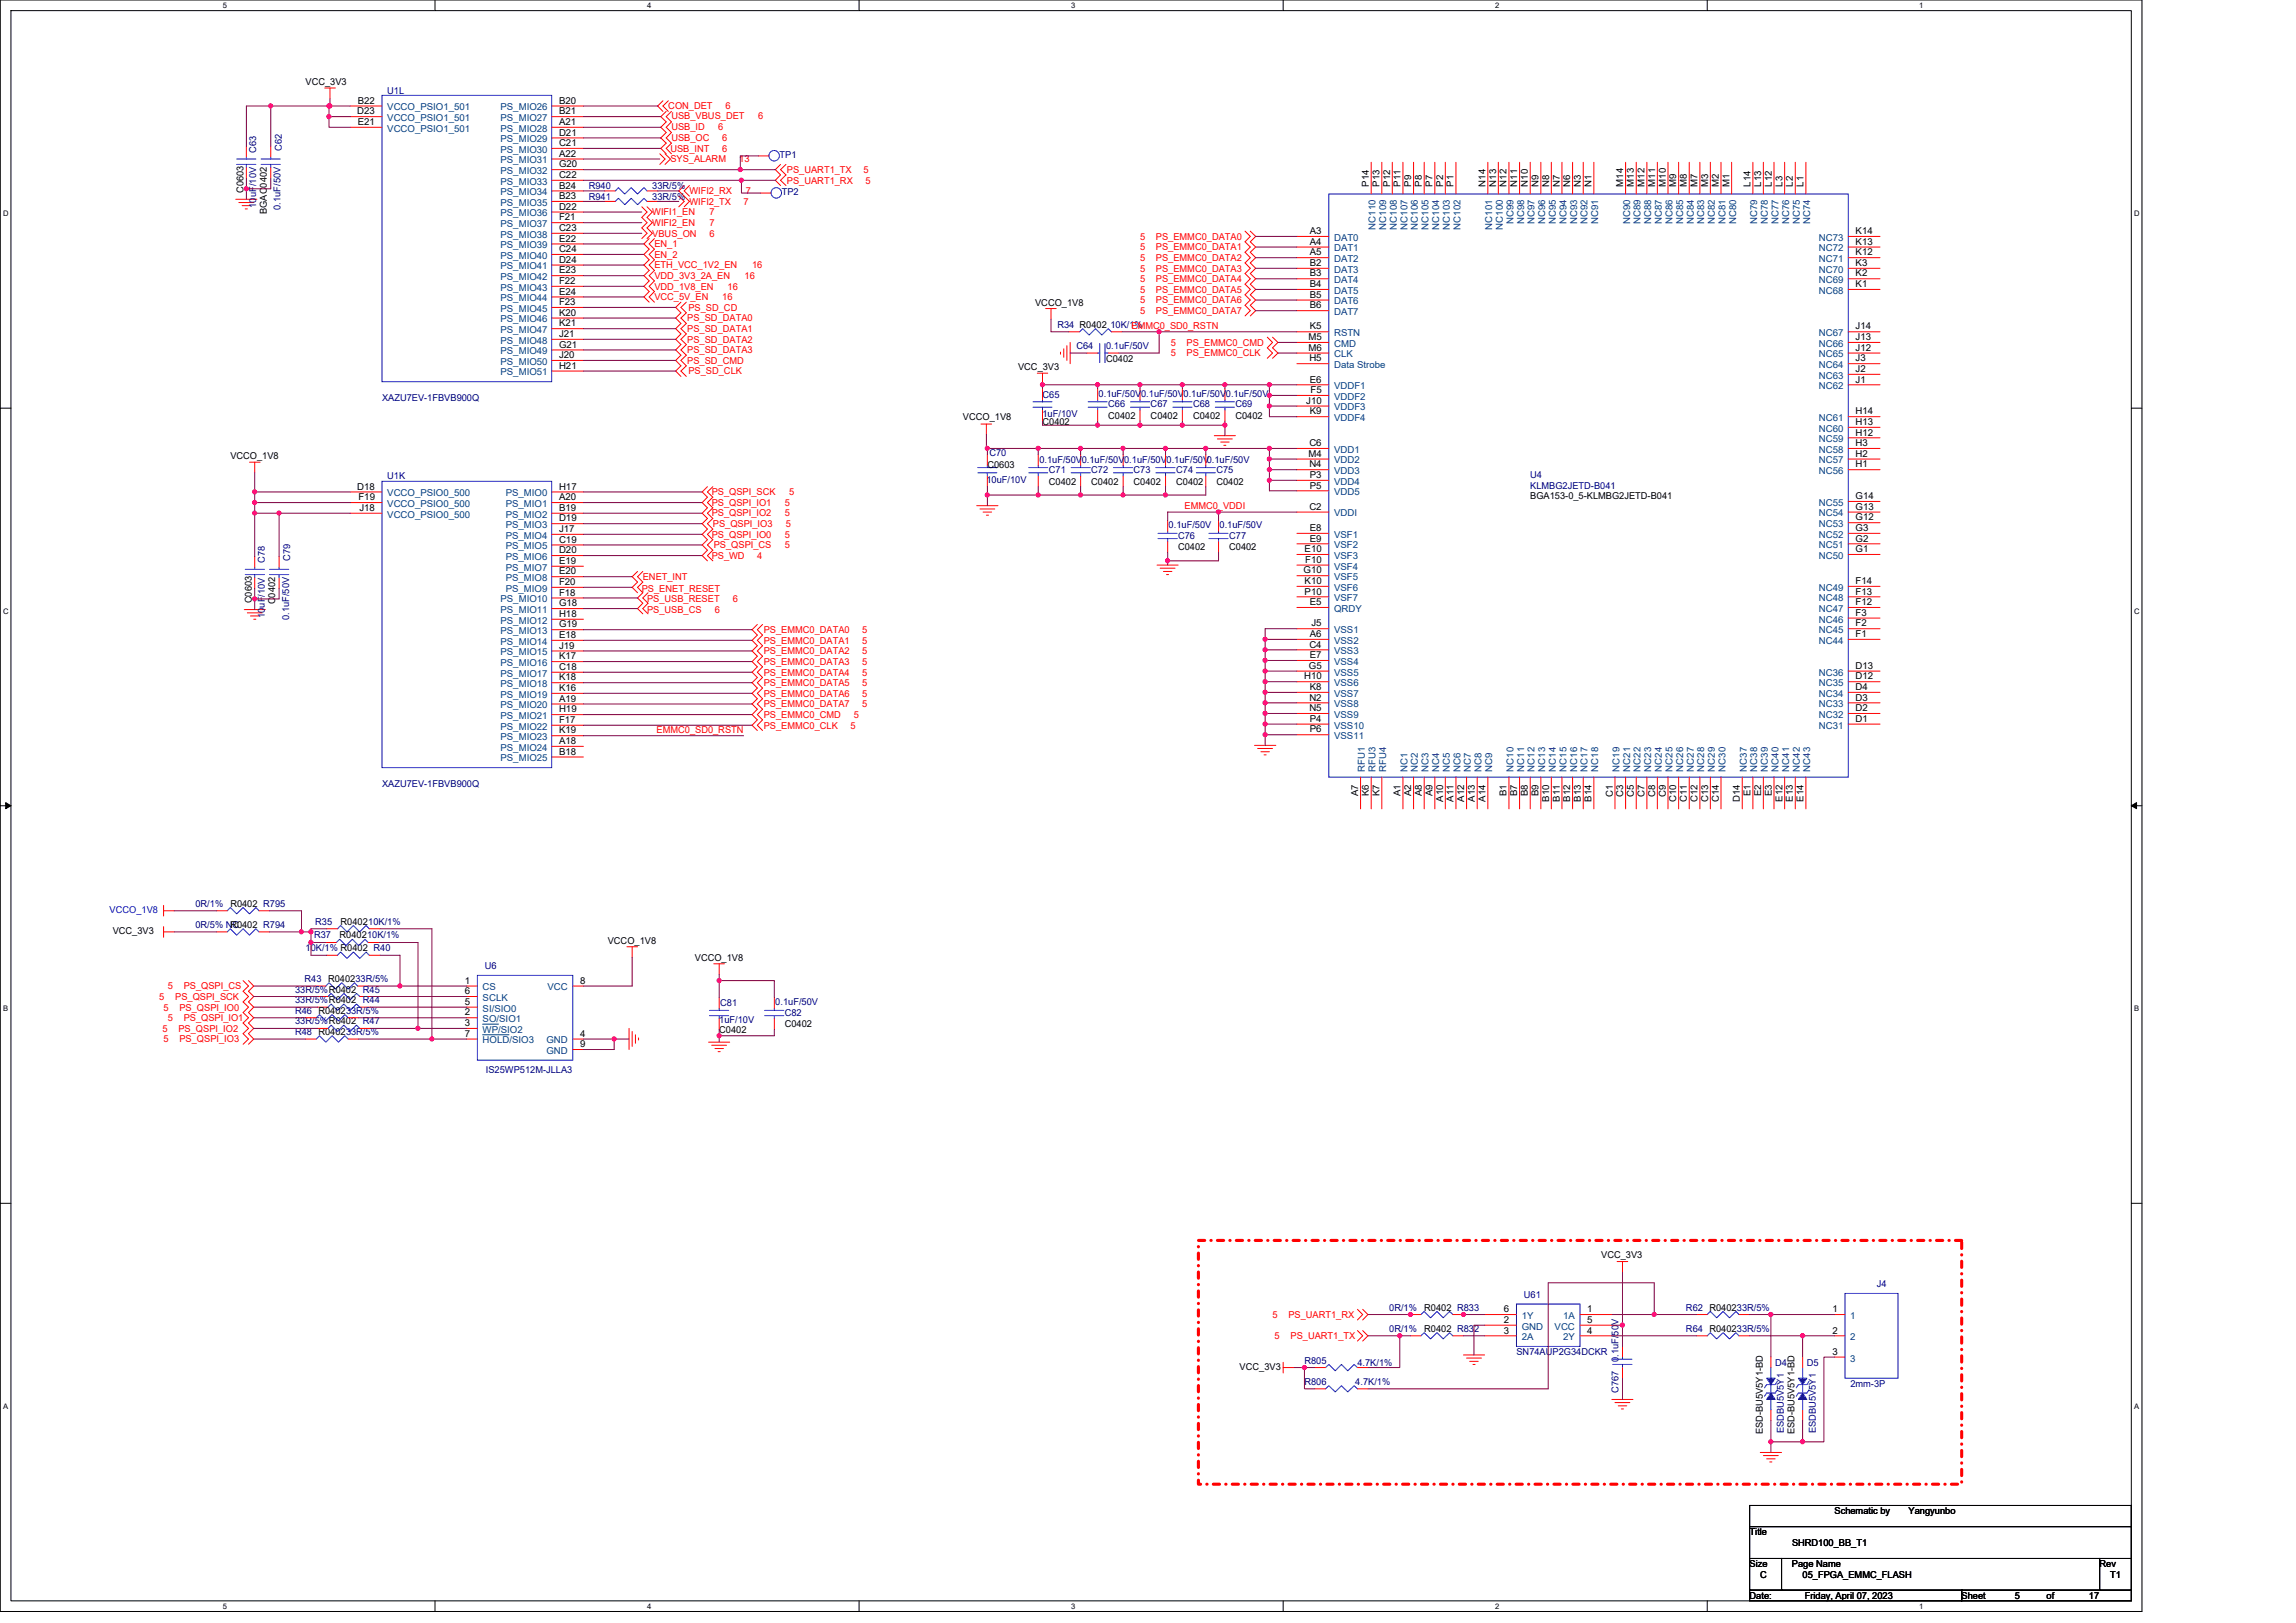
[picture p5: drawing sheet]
<svg xmlns="http://www.w3.org/2000/svg" width="297mm" height="210mm" viewBox="0 0 297 210" stroke-linecap="round" stroke-linejoin="round" font-family="sans-serif">
<defs><g id="words">
<g font-size="1.2">
<text x="39.5" y="11">VCC_3V3</text>
<text x="46.2" y="14.8">D23</text>
<text x="46.3" y="13.4">B22</text>
<text x="46.3" y="16.2">E21</text>
<text x="72.3" y="13.4">B20</text>
<text x="72.3" y="14.8">B21</text>
<text x="72.3" y="16.2">A21</text>
<text x="72.3" y="17.5">D21</text>
<text x="72.3" y="18.9">C21</text>
<text x="72.3" y="20.3">A22</text>
<text x="72.3" y="21.7">G20</text>
<text x="72.3" y="23">C22</text>
<text x="31.5" y="25" transform="rotate(-90 31.5 25)">C0603</text>
<text x="34.5" y="27.7" transform="rotate(-90 34.5 27.7)">BGAC0402</text>
<text x="72.3" y="24.4">B24</text>
<text x="72.3" y="25.8">B23</text>
<text x="72.3" y="27.1">D22</text>
<text x="72.3" y="28.5">F21</text>
<text x="72.3" y="29.9">C23</text>
<text x="177.1" y="24.2" transform="rotate(-90 177.1 24.2)">P14</text>
<text x="178.5" y="24.2" transform="rotate(-90 178.5 24.2)">P13</text>
<text x="179.8" y="24.2" transform="rotate(-90 179.8 24.2)">P12</text>
<text x="181.2" y="24.2" transform="rotate(-90 181.2 24.2)">P11</text>
<text x="182.6" y="24.2" transform="rotate(-90 182.6 24.2)">P9</text>
<text x="184" y="24.2" transform="rotate(-90 184 24.2)">P8</text>
<text x="185.3" y="24.2" transform="rotate(-90 185.3 24.2)">P7</text>
<text x="186.7" y="24.2" transform="rotate(-90 186.7 24.2)">P2</text>
<text x="188.1" y="24.2" transform="rotate(-90 188.1 24.2)">P1</text>
<text x="192.2" y="24.2" transform="rotate(-90 192.2 24.2)">N14</text>
<text x="193.5" y="24.2" transform="rotate(-90 193.5 24.2)">N13</text>
<text x="194.9" y="24.2" transform="rotate(-90 194.9 24.2)">N12</text>
<text x="196.3" y="24.2" transform="rotate(-90 196.3 24.2)">N11</text>
<text x="197.7" y="24.2" transform="rotate(-90 197.7 24.2)">N10</text>
<text x="199" y="24.2" transform="rotate(-90 199 24.2)">N9</text>
<text x="200.4" y="24.2" transform="rotate(-90 200.4 24.2)">N8</text>
<text x="201.8" y="24.2" transform="rotate(-90 201.8 24.2)">N7</text>
<text x="203.2" y="24.2" transform="rotate(-90 203.2 24.2)">N6</text>
<text x="204.5" y="24.2" transform="rotate(-90 204.5 24.2)">N3</text>
<text x="205.9" y="24.2" transform="rotate(-90 205.9 24.2)">N1</text>
<text x="210" y="24.2" transform="rotate(-90 210 24.2)">M14</text>
<text x="211.4" y="24.2" transform="rotate(-90 211.4 24.2)">M13</text>
<text x="212.8" y="24.2" transform="rotate(-90 212.8 24.2)">M12</text>
<text x="214.1" y="24.2" transform="rotate(-90 214.1 24.2)">M11</text>
<text x="215.5" y="24.2" transform="rotate(-90 215.5 24.2)">M10</text>
<text x="216.9" y="24.2" transform="rotate(-90 216.9 24.2)">M9</text>
<text x="218.2" y="24.2" transform="rotate(-90 218.2 24.2)">M8</text>
<text x="219.6" y="24.2" transform="rotate(-90 219.6 24.2)">M7</text>
<text x="221" y="24.2" transform="rotate(-90 221 24.2)">M3</text>
<text x="222.4" y="24.2" transform="rotate(-90 222.4 24.2)">M2</text>
<text x="223.7" y="24.2" transform="rotate(-90 223.7 24.2)">M1</text>
<text x="226.5" y="24.2" transform="rotate(-90 226.5 24.2)">L14</text>
<text x="227.8" y="24.2" transform="rotate(-90 227.8 24.2)">L13</text>
<text x="229.2" y="24.2" transform="rotate(-90 229.2 24.2)">L12</text>
<text x="230.6" y="24.2" transform="rotate(-90 230.6 24.2)">L3</text>
<text x="232" y="24.2" transform="rotate(-90 232 24.2)">L2</text>
<text x="233.3" y="24.2" transform="rotate(-90 233.3 24.2)">L1</text>
<text x="72.3" y="31.3">E22</text>
<text x="72.3" y="32.6">C24</text>
<text x="72.3" y="34">D24</text>
<text x="72.3" y="35.4">E23</text>
<text x="169.5" y="30.3">A3</text>
<text x="169.5" y="31.7">A4</text>
<text x="169.5" y="33">A5</text>
<text x="169.5" y="34.4">B2</text>
<text x="169.5" y="35.8">B3</text>
<text x="240.1" y="35.8">K2</text>
<text x="240.1" y="34.4">K3</text>
<text x="240.1" y="33">K12</text>
<text x="240.1" y="31.7">K13</text>
<text x="240.1" y="30.3">K14</text>
<text x="72.3" y="36.7">F22</text>
<text x="72.3" y="38.1">E24</text>
<text x="72.3" y="39.5">F23</text>
<text x="72.3" y="40.9">K20</text>
<text x="133.9" y="39.5">VCCO_1V8</text>
<text x="169.5" y="37.1">B4</text>
<text x="169.5" y="38.5">B5</text>
<text x="169.5" y="39.9">B6</text>
<text x="240.1" y="37.1">K1</text>
<text x="72.3" y="42.2">K21</text>
<text x="72.3" y="43.6">J21</text>
<text x="72.3" y="45">G21</text>
<text x="72.3" y="46.3">J20</text>
<text x="72.3" y="47.7">H21</text>
<text x="131.7" y="47.9">VCC_3V3</text>
<text x="143.1" y="46.8">C0402</text>
<text x="169.3" y="44">M5</text>
<text x="169.3" y="45.4">M6</text>
<text x="169.4" y="46.8">H5</text>
<text x="169.5" y="42.6">K5</text>
<text x="240.1" y="46.8">J3</text>
<text x="240.1" y="45.4">J12</text>
<text x="240.1" y="44">J13</text>
<text x="240.1" y="42.6">J14</text>
<text x="169" y="52.2">J10</text>
<text x="169.5" y="53.6">K9</text>
<text x="169.5" y="49.5">E6</text>
<text x="169.5" y="50.9">F5</text>
<text x="240.1" y="53.6">H14</text>
<text x="240.1" y="49.5">J1</text>
<text x="240.1" y="48.1">J2</text>
<text x="29.8" y="59.4">VCCO_1V8</text>
<text x="124.6" y="54.3">VCCO_1V8</text>
<text x="134.9" y="55">C0402</text>
<text x="143.4" y="54.2">C0402</text>
<text x="148.9" y="54.2">C0402</text>
<text x="154.3" y="54.2">C0402</text>
<text x="159.8" y="54.2">C0402</text>
<text x="169.3" y="59.1">M4</text>
<text x="169.4" y="57.7">C6</text>
<text x="240.1" y="59.1">H2</text>
<text x="240.1" y="57.7">H3</text>
<text x="240.1" y="56.3">H12</text>
<text x="240.1" y="55">H13</text>
<text x="46.2" y="63.4">D18</text>
<text x="46.4" y="64.7">F19</text>
<text x="72.3" y="63.4">H17</text>
<text x="72.3" y="64.7">A20</text>
<text x="127.7" y="60.5">C0603</text>
<text x="135.7" y="62.7">C0402</text>
<text x="141.2" y="62.7">C0402</text>
<text x="146.7" y="62.7">C0402</text>
<text x="152.2" y="62.7">C0402</text>
<text x="157.4" y="62.7">C0402</text>
<text x="169.4" y="66">C2</text>
<text x="169.4" y="60.5">N4</text>
<text x="169.5" y="61.8">P3</text>
<text x="169.5" y="63.2">P5</text>
<text x="198" y="64.6">BGA153-0_5-KLMBG2JETD-B041</text>
<text x="240.1" y="66">G13</text>
<text x="240.1" y="64.6">G14</text>
<text x="240.1" y="60.5">H1</text>
<text x="46.5" y="66.1">J18</text>
<text x="72.3" y="66.1">B19</text>
<text x="72.3" y="67.5">D19</text>
<text x="72.3" y="68.8">J17</text>
<text x="72.3" y="70.2">C19</text>
<text x="72.3" y="71.6">D20</text>
<text x="152.4" y="71.2">C0402</text>
<text x="159" y="71.2">C0402</text>
<text x="168.8" y="71.4">E10</text>
<text x="169.5" y="68.7">E8</text>
<text x="169.5" y="70.1">E9</text>
<text x="240.1" y="71.4">G1</text>
<text x="240.1" y="70.1">G2</text>
<text x="240.1" y="68.7">G3</text>
<text x="240.1" y="67.3">G12</text>
<text x="72.3" y="73">E19</text>
<text x="72.3" y="74.3">E20</text>
<text x="72.3" y="75.7">F20</text>
<text x="72.3" y="77.1">F18</text>
<text x="168.7" y="74.2">G10</text>
<text x="168.8" y="75.6">K10</text>
<text x="168.8" y="76.9">P10</text>
<text x="168.9" y="72.8">F10</text>
<text x="240.1" y="76.9">F13</text>
<text x="240.1" y="75.6">F14</text>
<text x="32.6" y="78" transform="rotate(-90 32.6 78)">C0603</text>
<text x="35.6" y="78.2" transform="rotate(-90 35.6 78.2)">C0402</text>
<text x="72.3" y="78.4">G18</text>
<text x="72.3" y="79.8">H18</text>
<text x="72.3" y="81.2">G19</text>
<text x="72.3" y="82.5">E18</text>
<text x="72.3" y="83.9">J19</text>
<text x="169.4" y="83.8">C4</text>
<text x="169.5" y="82.4">A6</text>
<text x="169.5" y="78.3">E5</text>
<text x="169.7" y="81">J5</text>
<text x="240.1" y="82.4">F1</text>
<text x="240.1" y="81">F2</text>
<text x="240.1" y="79.7">F3</text>
<text x="240.1" y="78.3">F12</text>
<text x="72.3" y="85.3">K17</text>
<text x="72.3" y="86.7">C18</text>
<text x="72.3" y="88">K18</text>
<text x="72.3" y="89.4">K16</text>
<text x="168.7" y="87.9">H10</text>
<text x="169.3" y="86.5">G5</text>
<text x="169.5" y="85.2">E7</text>
<text x="169.5" y="89.3">K8</text>
<text x="240.1" y="89.3">D4</text>
<text x="240.1" y="87.9">D12</text>
<text x="240.1" y="86.5">D13</text>
<text x="72.3" y="90.8">A19</text>
<text x="72.3" y="92.2">H19</text>
<text x="72.3" y="93.5">F17</text>
<text x="72.3" y="94.9">K19</text>
<text x="169.4" y="92">N5</text>
<text x="169.4" y="90.6">N2</text>
<text x="169.5" y="93.4">P4</text>
<text x="169.5" y="94.8">P6</text>
<text x="240.1" y="93.4">D1</text>
<text x="240.1" y="92">D2</text>
<text x="240.1" y="90.6">D3</text>
<text x="72.3" y="96.3">A18</text>
<text x="72.3" y="97.6">B18</text>
<text x="175.7" y="103" transform="rotate(-90 175.7 103)">A7</text>
<text x="177.1" y="103" transform="rotate(-90 177.1 103)">K6</text>
<text x="178.5" y="103" transform="rotate(-90 178.5 103)">K7</text>
<text x="181.2" y="103" transform="rotate(-90 181.2 103)">A1</text>
<text x="182.6" y="103" transform="rotate(-90 182.6 103)">A2</text>
<text x="184" y="103" transform="rotate(-90 184 103)">A8</text>
<text x="185.3" y="103" transform="rotate(-90 185.3 103)">A9</text>
<text x="186.7" y="103.7" transform="rotate(-90 186.7 103.7)">A10</text>
<text x="188.1" y="103.7" transform="rotate(-90 188.1 103.7)">A11</text>
<text x="189.4" y="103.7" transform="rotate(-90 189.4 103.7)">A12</text>
<text x="190.8" y="103.7" transform="rotate(-90 190.8 103.7)">A13</text>
<text x="192.2" y="103.7" transform="rotate(-90 192.2 103.7)">A14</text>
<text x="194.9" y="103" transform="rotate(-90 194.9 103)">B1</text>
<text x="196.3" y="103" transform="rotate(-90 196.3 103)">B7</text>
<text x="197.7" y="103" transform="rotate(-90 197.7 103)">B8</text>
<text x="199" y="103" transform="rotate(-90 199 103)">B9</text>
<text x="200.4" y="103.7" transform="rotate(-90 200.4 103.7)">B10</text>
<text x="201.8" y="103.7" transform="rotate(-90 201.8 103.7)">B11</text>
<text x="203.2" y="103.7" transform="rotate(-90 203.2 103.7)">B12</text>
<text x="204.5" y="103.7" transform="rotate(-90 204.5 103.7)">B13</text>
<text x="205.9" y="103.7" transform="rotate(-90 205.9 103.7)">B14</text>
<text x="208.6" y="103.1" transform="rotate(-90 208.6 103.1)">C1</text>
<text x="210" y="103.1" transform="rotate(-90 210 103.1)">C3</text>
<text x="211.4" y="103.1" transform="rotate(-90 211.4 103.1)">C5</text>
<text x="212.8" y="103.1" transform="rotate(-90 212.8 103.1)">C7</text>
<text x="214.1" y="103.1" transform="rotate(-90 214.1 103.1)">C8</text>
<text x="215.5" y="103.1" transform="rotate(-90 215.5 103.1)">C9</text>
<text x="216.9" y="103.8" transform="rotate(-90 216.9 103.8)">C10</text>
<text x="218.2" y="103.8" transform="rotate(-90 218.2 103.8)">C11</text>
<text x="219.6" y="103.8" transform="rotate(-90 219.6 103.8)">C12</text>
<text x="221" y="103.8" transform="rotate(-90 221 103.8)">C13</text>
<text x="222.4" y="103.8" transform="rotate(-90 222.4 103.8)">C14</text>
<text x="225.1" y="103.8" transform="rotate(-90 225.1 103.8)">D14</text>
<text x="226.5" y="103" transform="rotate(-90 226.5 103)">E1</text>
<text x="227.8" y="103" transform="rotate(-90 227.8 103)">E2</text>
<text x="229.2" y="103" transform="rotate(-90 229.2 103)">E3</text>
<text x="230.6" y="103.7" transform="rotate(-90 230.6 103.7)">E12</text>
<text x="232" y="103.7" transform="rotate(-90 232 103.7)">E13</text>
<text x="233.3" y="103.7" transform="rotate(-90 233.3 103.7)">E14</text>
<text x="29.8" y="117.3">R0402 R795</text>
<text x="44.1" y="119.6">R040210K/1%</text>
<text x="14.6" y="120.9">VCC_3V3</text>
<text x="29.8" y="120">R0402 R794</text>
<text x="43.9" y="121.4">R040210K/1%</text>
<text x="78.6" y="122.1">VCCO_1V8</text>
<text x="89.9" y="124.3">VCCO_1V8</text>
<text x="60.1" y="127.3">1</text>
<text x="60.1" y="131.4">2</text>
<text x="60.1" y="130">5</text>
<text x="60.1" y="128.6">6</text>
<text x="75.1" y="127.3">8</text>
<text x="60.1" y="132.8">3</text>
<text x="60.1" y="134.1">7</text>
<text x="75.1" y="134.1">4</text>
<text x="75.1" y="135.5">9</text>
<text x="93" y="133.6">C0402</text>
<text x="101.5" y="132.9">C0402</text>
<text x="207.2" y="162.7">VCC_3V3</text>
<text x="184.3" y="169.6">R0402 R833</text>
<text x="184.3" y="172.3">R0402 R832</text>
<text x="194.6" y="171.2">2</text>
<text x="194.6" y="172.5">3</text>
<text x="194.6" y="169.8">6</text>
<text x="205.4" y="169.8">1</text>
<text x="205.4" y="171.2">5</text>
<text x="205.4" y="172.5">4</text>
<text x="237.1" y="169.8">1</text>
<text x="237.1" y="172.5">2</text>
<text x="160.4" y="177.2">VCC_3V3</text>
<text x="237.1" y="175.3">3</text>
<text x="228" y="185.6" transform="rotate(-90 228 185.6)">ESD-BU5V5Y1-BD</text>
<text x="232.2" y="185.6" transform="rotate(-90 232.2 185.6)">ESD-BU5V5Y1-BD</text>
<text x="237.3" y="195.9">Schematic by</text>
<text x="246.9" y="195.9">Yangyunbo</text>
<text x="226.4" y="198.6">Title</text>
<text x="226.4" y="202.8">Size</text>
<text x="231.8" y="202.8">Page Name</text>
<text x="231.8" y="200">SHRD100_BB_T1</text>
<text x="271.6" y="202.8">Rev</text>
<text x="226.4" y="206.9">Date:</text>
<text x="227.7" y="204.1">C</text>
<text x="233.2" y="204.1">05_FPGA_EMMC_FLASH</text>
<text x="233.5" y="206.9">Friday, April 07, 2023</text>
<text x="253.8" y="206.9">Sheet</text>
<text x="260.6" y="206.9">5</text>
<text x="264.8" y="206.9">of</text>
<text x="270.3" y="206.9">17</text>
<text x="273" y="204.1">T1</text>
</g>
<g font-size="1.2" fill="#000080">
<text x="50.1" y="12.1">U1L</text>
<text x="33.1" y="19.7" transform="rotate(-90 33.1 19.7)">C63</text>
<text x="36.4" y="19.5" transform="rotate(-90 36.4 19.5)">C62</text>
<text x="100.9" y="20.5">TP1</text>
<text x="33.1" y="26.9" transform="rotate(-90 33.1 26.9)">10uF/10V</text>
<text x="36.3" y="27.2" transform="rotate(-90 36.3 27.2)">0.1uF/50V</text>
<text x="76.2" y="24.4">R940</text>
<text x="76.2" y="25.8">R941</text>
<text x="84.4" y="24.4">33R/5%</text>
<text x="84.4" y="25.8">33R/5%</text>
<text x="101.1" y="25.3">TP2</text>
<text x="136.8" y="42.4">R34 R0402</text>
<text x="139.3" y="45.1">C64</text>
<text x="143.1" y="45.1">0.1uF/50V</text>
<text x="143.7" y="42.4">10K/1%</text>
<text x="49.4" y="51.9">XAZU7EV-1FBVB900Q</text>
<text x="134.9" y="51.5">C65</text>
<text x="134.9" y="53.9">1uF/10V</text>
<text x="142.1" y="51.3">0.1uF/50V0.1uF/50V0.1uF/50V0.1uF/50V</text>
<text x="143.4" y="52.7">C66</text>
<text x="148.9" y="52.7">C67</text>
<text x="154.3" y="52.7">C68</text>
<text x="159.8" y="52.7">C69</text>
<text x="128" y="59">C70</text>
<text x="134.5" y="59.8">0.1uF/50V0.1uF/50V0.1uF/50V0.1uF/50V0.1uF/50V</text>
<text x="50.1" y="62">U1K</text>
<text x="127.6" y="62.4">10uF/10V</text>
<text x="135.7" y="61.2">C71</text>
<text x="141.2" y="61.2">C72</text>
<text x="146.7" y="61.2">C73</text>
<text x="152.2" y="61.2">C74</text>
<text x="157.4" y="61.2">C75</text>
<text x="198" y="63.3">KLMBG2JETD-B041</text>
<text x="198" y="61.9">U4</text>
<text x="151.2" y="68.3">0.1uF/50V</text>
<text x="152.4" y="69.7">C76</text>
<text x="157.8" y="68.3">0.1uF/50V</text>
<text x="159" y="69.7">C77</text>
<text x="34.2" y="72.8" transform="rotate(-90 34.2 72.8)">C78</text>
<text x="37.5" y="72.6" transform="rotate(-90 37.5 72.6)">C79</text>
<text x="34.2" y="80" transform="rotate(-90 34.2 80)">10uF/10V</text>
<text x="37.4" y="80.2" transform="rotate(-90 37.4 80.2)">0.1uF/50V</text>
<text x="49.4" y="101.8">XAZU7EV-1FBVB900Q</text>
<text x="25.3" y="117.3">0R/1%</text>
<text x="40.8" y="119.6">R35</text>
<text x="25.3" y="120">0R/5% NC</text>
<text x="39.5" y="123.1">10K/1% R0402 R40</text>
<text x="40.6" y="121.4">R37</text>
<text x="62.7" y="125.4">U6</text>
<text x="38.2" y="131.1">R46 R040233R/5%</text>
<text x="38.2" y="128.4">33R/5%R0402 R45</text>
<text x="38.2" y="129.8">33R/5%R0402 R44</text>
<text x="39.4" y="127">R43 R040233R/5%</text>
<text x="93.2" y="130.2">C81</text>
<text x="100.3" y="130">0.1uF/50V</text>
<text x="101.5" y="131.4">C82</text>
<text x="38.2" y="133.9">R48 R040233R/5%</text>
<text x="38.2" y="132.5">33R/5%R0402 R47</text>
<text x="93" y="132.4">1uF/10V</text>
<text x="62.9" y="138.8">IS25WP512M-JLLA3</text>
<text x="197.1" y="167.9">U61</text>
<text x="242.8" y="166.5">J4</text>
<text x="179.7" y="169.6">0R/1%</text>
<text x="179.7" y="172.3">0R/1%</text>
<text x="218.1" y="169.6">R62 R040233R/5%</text>
<text x="218.1" y="172.3">R64 R040233R/5%</text>
<text x="168.8" y="176.4">R805</text>
<text x="168.8" y="179.2">R806</text>
<text x="175.3" y="179.2">4.7K/1%</text>
<text x="175.6" y="176.7">4.7K/1%</text>
<text x="196.2" y="175.3">SN74AUP2G34DCKR</text>
<text x="209.4" y="176.3" transform="rotate(-90 209.4 176.3)">0.1uF/50V</text>
<text x="229.7" y="176.7">D4</text>
<text x="233.8" y="176.7">D5</text>
<text x="239.4" y="179.4">2mm-3P</text>
<text x="209.4" y="180.2" transform="rotate(-90 209.4 180.2)">C767</text>
<text x="230.8" y="185.4" transform="rotate(-90 230.8 185.4)">ESDBU5V5Y1</text>
<text x="234.9" y="185.4" transform="rotate(-90 234.9 185.4)">ESDBU5V5Y1</text>
</g>
<g font-size="1.2" fill="#004080">
<text x="50.1" y="14.3">VCCO_PSIO1_501</text>
<text x="50.1" y="15.7">VCCO_PSIO1_501</text>
<text x="50.1" y="17">VCCO_PSIO1_501</text>
<text x="64.7" y="14.3">PS_MIO26</text>
<text x="64.7" y="15.7">PS_MIO27</text>
<text x="64.7" y="17">PS_MIO28</text>
<text x="64.7" y="18.4">PS_MIO29</text>
<text x="64.7" y="19.8">PS_MIO30</text>
<text x="64.7" y="21.1">PS_MIO31</text>
<text x="64.7" y="22.5">PS_MIO32</text>
<text x="64.7" y="23.9">PS_MIO33</text>
<text x="64.7" y="25.3">PS_MIO34</text>
<text x="64.7" y="26.6">PS_MIO35</text>
<text x="64.7" y="28">PS_MIO36</text>
<text x="64.7" y="29.4">PS_MIO37</text>
<text x="178" y="29.7" transform="rotate(-90 178 29.7)">NC110</text>
<text x="179.3" y="29.7" transform="rotate(-90 179.3 29.7)">NC109</text>
<text x="180.7" y="29.7" transform="rotate(-90 180.7 29.7)">NC108</text>
<text x="182.1" y="29.7" transform="rotate(-90 182.1 29.7)">NC107</text>
<text x="183.4" y="29.7" transform="rotate(-90 183.4 29.7)">NC106</text>
<text x="184.8" y="29.7" transform="rotate(-90 184.8 29.7)">NC105</text>
<text x="186.2" y="29.7" transform="rotate(-90 186.2 29.7)">NC104</text>
<text x="187.6" y="29.7" transform="rotate(-90 187.6 29.7)">NC103</text>
<text x="188.9" y="29.7" transform="rotate(-90 188.9 29.7)">NC102</text>
<text x="193.1" y="29.7" transform="rotate(-90 193.1 29.7)">NC101</text>
<text x="194.4" y="29.7" transform="rotate(-90 194.4 29.7)">NC100</text>
<text x="195.8" y="29" transform="rotate(-90 195.8 29)">NC99</text>
<text x="197.2" y="29" transform="rotate(-90 197.2 29)">NC98</text>
<text x="198.5" y="29" transform="rotate(-90 198.5 29)">NC97</text>
<text x="199.9" y="29" transform="rotate(-90 199.9 29)">NC96</text>
<text x="201.3" y="29" transform="rotate(-90 201.3 29)">NC95</text>
<text x="202.6" y="29" transform="rotate(-90 202.6 29)">NC94</text>
<text x="204" y="29" transform="rotate(-90 204 29)">NC93</text>
<text x="205.4" y="29" transform="rotate(-90 205.4 29)">NC92</text>
<text x="206.8" y="29" transform="rotate(-90 206.8 29)">NC91</text>
<text x="210.9" y="29" transform="rotate(-90 210.9 29)">NC90</text>
<text x="212.3" y="29" transform="rotate(-90 212.3 29)">NC89</text>
<text x="213.6" y="29" transform="rotate(-90 213.6 29)">NC88</text>
<text x="215" y="29" transform="rotate(-90 215 29)">NC87</text>
<text x="216.4" y="29" transform="rotate(-90 216.4 29)">NC86</text>
<text x="217.7" y="29" transform="rotate(-90 217.7 29)">NC85</text>
<text x="219.1" y="29" transform="rotate(-90 219.1 29)">NC84</text>
<text x="220.5" y="29" transform="rotate(-90 220.5 29)">NC83</text>
<text x="221.8" y="29" transform="rotate(-90 221.8 29)">NC82</text>
<text x="223.2" y="29" transform="rotate(-90 223.2 29)">NC81</text>
<text x="224.6" y="29" transform="rotate(-90 224.6 29)">NC80</text>
<text x="227.3" y="29" transform="rotate(-90 227.3 29)">NC79</text>
<text x="228.7" y="29" transform="rotate(-90 228.7 29)">NC78</text>
<text x="230.1" y="29" transform="rotate(-90 230.1 29)">NC77</text>
<text x="231.5" y="29" transform="rotate(-90 231.5 29)">NC76</text>
<text x="232.8" y="29" transform="rotate(-90 232.8 29)">NC75</text>
<text x="234.2" y="29" transform="rotate(-90 234.2 29)">NC74</text>
<text x="64.7" y="30.8">PS_MIO38</text>
<text x="64.7" y="32.1">PS_MIO39</text>
<text x="64.7" y="33.5">PS_MIO40</text>
<text x="64.7" y="34.9">PS_MIO41</text>
<text x="172.6" y="31.2">DAT0</text>
<text x="172.6" y="32.5">DAT1</text>
<text x="172.6" y="33.9">DAT2</text>
<text x="172.6" y="35.3">DAT3</text>
<text x="235.3" y="35.3">NC70</text>
<text x="235.3" y="33.9">NC71</text>
<text x="235.3" y="32.5">NC72</text>
<text x="235.3" y="31.2">NC73</text>
<text x="64.7" y="36.2">PS_MIO42</text>
<text x="64.7" y="37.6">PS_MIO43</text>
<text x="64.7" y="39">PS_MIO44</text>
<text x="64.7" y="40.3">PS_MIO45</text>
<text x="64.7" y="41.7">PS_MIO46</text>
<text x="172.6" y="36.6">DAT4</text>
<text x="172.6" y="38">DAT5</text>
<text x="172.6" y="39.4">DAT6</text>
<text x="172.6" y="40.8">DAT7</text>
<text x="235.3" y="38">NC68</text>
<text x="235.3" y="36.6">NC69</text>
<text x="64.7" y="43.1">PS_MIO47</text>
<text x="64.7" y="44.5">PS_MIO48</text>
<text x="64.7" y="45.8">PS_MIO49</text>
<text x="64.7" y="47.2">PS_MIO50</text>
<text x="172.6" y="47.6">Data Strobe</text>
<text x="172.6" y="43.5">RSTN</text>
<text x="172.6" y="44.9">CMD</text>
<text x="172.6" y="46.2">CLK</text>
<text x="235.3" y="47.6">NC64</text>
<text x="235.3" y="46.2">NC65</text>
<text x="235.3" y="44.9">NC66</text>
<text x="235.3" y="43.5">NC67</text>
<text x="64.7" y="48.6">PS_MIO51</text>
<text x="172.6" y="53.1">VDDF3</text>
<text x="172.6" y="50.4">VDDF1</text>
<text x="172.6" y="51.7">VDDF2</text>
<text x="235.3" y="50.4">NC62</text>
<text x="235.3" y="49">NC63</text>
<text x="172.6" y="60">VDD2</text>
<text x="172.6" y="58.6">VDD1</text>
<text x="172.6" y="54.5">VDDF4</text>
<text x="235.3" y="60">NC57</text>
<text x="235.3" y="58.6">NC58</text>
<text x="235.3" y="57.2">NC59</text>
<text x="235.3" y="55.9">NC60</text>
<text x="235.3" y="54.5">NC61</text>
<text x="50.1" y="64.2">VCCO_PSIO0_500</text>
<text x="50.1" y="65.6">VCCO_PSIO0_500</text>
<text x="65.4" y="64.2">PS_MIO0</text>
<text x="65.4" y="65.6">PS_MIO1</text>
<text x="172.6" y="61.3">VDD3</text>
<text x="172.6" y="62.7">VDD4</text>
<text x="172.6" y="64.1">VDD5</text>
<text x="235.3" y="65.4">NC55</text>
<text x="235.3" y="61.3">NC56</text>
<text x="50.1" y="67">VCCO_PSIO0_500</text>
<text x="65.4" y="67">PS_MIO2</text>
<text x="65.4" y="68.3">PS_MIO3</text>
<text x="65.4" y="69.7">PS_MIO4</text>
<text x="65.4" y="71.1">PS_MIO5</text>
<text x="172.6" y="66.8">VDDI</text>
<text x="172.6" y="69.6">VSF1</text>
<text x="172.6" y="70.9">VSF2</text>
<text x="235.3" y="70.9">NC51</text>
<text x="235.3" y="69.6">NC52</text>
<text x="235.3" y="68.2">NC53</text>
<text x="235.3" y="66.8">NC54</text>
<text x="64.7" y="77.9">PS_MIO10</text>
<text x="65.4" y="72.5">PS_MIO6</text>
<text x="65.4" y="73.8">PS_MIO7</text>
<text x="65.4" y="75.2">PS_MIO8</text>
<text x="65.4" y="76.6">PS_MIO9</text>
<text x="172.6" y="72.3">VSF3</text>
<text x="172.6" y="73.7">VSF4</text>
<text x="172.6" y="75.1">VSF5</text>
<text x="172.6" y="76.4">VSF6</text>
<text x="172.6" y="77.8">VSF7</text>
<text x="235.3" y="77.8">NC48</text>
<text x="235.3" y="76.4">NC49</text>
<text x="235.3" y="72.3">NC50</text>
<text x="64.7" y="79.3">PS_MIO11</text>
<text x="64.7" y="80.7">PS_MIO12</text>
<text x="64.7" y="82">PS_MIO13</text>
<text x="64.7" y="83.4">PS_MIO14</text>
<text x="172.6" y="81.9">VSS1</text>
<text x="172.6" y="83.3">VSS2</text>
<text x="172.6" y="79.2">QRDY</text>
<text x="235.3" y="83.3">NC44</text>
<text x="235.3" y="81.9">NC45</text>
<text x="235.3" y="80.5">NC46</text>
<text x="235.3" y="79.2">NC47</text>
<text x="64.7" y="84.8">PS_MIO15</text>
<text x="64.7" y="86.2">PS_MIO16</text>
<text x="64.7" y="87.5">PS_MIO17</text>
<text x="64.7" y="88.9">PS_MIO18</text>
<text x="172.6" y="84.6">VSS3</text>
<text x="172.6" y="86">VSS4</text>
<text x="172.6" y="87.4">VSS5</text>
<text x="172.6" y="88.8">VSS6</text>
<text x="235.3" y="88.8">NC35</text>
<text x="235.3" y="87.4">NC36</text>
<text x="64.7" y="90.3">PS_MIO19</text>
<text x="64.7" y="91.7">PS_MIO20</text>
<text x="64.7" y="93">PS_MIO21</text>
<text x="64.7" y="94.4">PS_MIO22</text>
<text x="64.7" y="95.8">PS_MIO23</text>
<text x="172.6" y="94.3">VSS10</text>
<text x="172.6" y="95.6">VSS11</text>
<text x="172.6" y="92.9">VSS9</text>
<text x="172.6" y="90.1">VSS7</text>
<text x="172.6" y="91.5">VSS8</text>
<text x="235.3" y="94.3">NC31</text>
<text x="235.3" y="92.9">NC32</text>
<text x="235.3" y="91.5">NC33</text>
<text x="235.3" y="90.1">NC34</text>
<text x="64.7" y="97.1">PS_MIO24</text>
<text x="64.7" y="98.5">PS_MIO25</text>
<text x="176.6" y="99.9" transform="rotate(-90 176.6 99.9)">RFU1</text>
<text x="178" y="99.9" transform="rotate(-90 178 99.9)">RFU3</text>
<text x="179.3" y="99.9" transform="rotate(-90 179.3 99.9)">RFU4</text>
<text x="182.1" y="99.9" transform="rotate(-90 182.1 99.9)">NC1</text>
<text x="183.4" y="99.9" transform="rotate(-90 183.4 99.9)">NC2</text>
<text x="184.8" y="99.9" transform="rotate(-90 184.8 99.9)">NC3</text>
<text x="186.2" y="99.9" transform="rotate(-90 186.2 99.9)">NC4</text>
<text x="187.6" y="99.9" transform="rotate(-90 187.6 99.9)">NC5</text>
<text x="188.9" y="99.9" transform="rotate(-90 188.9 99.9)">NC6</text>
<text x="190.3" y="99.9" transform="rotate(-90 190.3 99.9)">NC7</text>
<text x="191.7" y="99.9" transform="rotate(-90 191.7 99.9)">NC8</text>
<text x="193.1" y="99.9" transform="rotate(-90 193.1 99.9)">NC9</text>
<text x="195.8" y="99.9" transform="rotate(-90 195.8 99.9)">NC10</text>
<text x="197.2" y="99.9" transform="rotate(-90 197.2 99.9)">NC11</text>
<text x="198.5" y="99.9" transform="rotate(-90 198.5 99.9)">NC12</text>
<text x="199.9" y="99.9" transform="rotate(-90 199.9 99.9)">NC13</text>
<text x="201.3" y="99.9" transform="rotate(-90 201.3 99.9)">NC14</text>
<text x="202.6" y="99.9" transform="rotate(-90 202.6 99.9)">NC15</text>
<text x="204" y="99.9" transform="rotate(-90 204 99.9)">NC16</text>
<text x="205.4" y="99.9" transform="rotate(-90 205.4 99.9)">NC17</text>
<text x="206.8" y="99.9" transform="rotate(-90 206.8 99.9)">NC18</text>
<text x="209.5" y="99.9" transform="rotate(-90 209.5 99.9)">NC19</text>
<text x="210.9" y="99.9" transform="rotate(-90 210.9 99.9)">NC21</text>
<text x="212.3" y="99.9" transform="rotate(-90 212.3 99.9)">NC22</text>
<text x="213.6" y="99.9" transform="rotate(-90 213.6 99.9)">NC23</text>
<text x="215" y="99.9" transform="rotate(-90 215 99.9)">NC24</text>
<text x="216.4" y="99.9" transform="rotate(-90 216.4 99.9)">NC25</text>
<text x="217.7" y="99.9" transform="rotate(-90 217.7 99.9)">NC26</text>
<text x="219.1" y="99.9" transform="rotate(-90 219.1 99.9)">NC27</text>
<text x="220.5" y="99.9" transform="rotate(-90 220.5 99.9)">NC28</text>
<text x="221.8" y="99.9" transform="rotate(-90 221.8 99.9)">NC29</text>
<text x="223.2" y="99.9" transform="rotate(-90 223.2 99.9)">NC30</text>
<text x="226" y="99.9" transform="rotate(-90 226 99.9)">NC37</text>
<text x="227.3" y="99.9" transform="rotate(-90 227.3 99.9)">NC38</text>
<text x="228.7" y="99.9" transform="rotate(-90 228.7 99.9)">NC39</text>
<text x="230.1" y="99.9" transform="rotate(-90 230.1 99.9)">NC40</text>
<text x="231.5" y="99.9" transform="rotate(-90 231.5 99.9)">NC41</text>
<text x="232.8" y="99.9" transform="rotate(-90 232.8 99.9)">NC42</text>
<text x="234.2" y="99.9" transform="rotate(-90 234.2 99.9)">NC43</text>
<text x="62.4" y="128.1">CS</text>
<text x="62.4" y="130.9">SI/SIO0</text>
<text x="62.4" y="129.5">SCLK</text>
<text x="70.8" y="128.1">VCC</text>
<text x="62.4" y="132.2">SO/SIO1</text>
<text x="62.4" y="133.6">WP/SIO2</text>
<text x="62.4" y="135">HOLD/SIO3</text>
<text x="70.7" y="135">GND</text>
<text x="70.7" y="136.4">GND</text>
<text x="196.9" y="172">GND</text>
<text x="196.9" y="173.4">2A</text>
<text x="196.9" y="170.6">1Y</text>
<text x="201.1" y="172">VCC</text>
<text x="202.2" y="170.6">1A</text>
<text x="202.2" y="173.4">2Y</text>
<text x="239.4" y="170.6">1</text>
<text x="239.4" y="173.4">2</text>
<text x="239.4" y="176.1">3</text>
</g>
<g font-size="1.2" fill="#f00">
<text x="86.5" y="14.2">CON_DET</text>
<text x="86.9" y="15.4">USB_VBUS_DET</text>
<text x="86.9" y="16.8">USB_ID</text>
<text x="92.9" y="16.8">6</text>
<text x="93.9" y="14.2">6</text>
<text x="98.1" y="15.4">6</text>
<text x="86.7" y="19.6">USB_INT</text>
<text x="86.7" y="21">SYS_ALARM</text>
<text x="86.9" y="18.3">USB_OC</text>
<text x="93.4" y="18.3">6</text>
<text x="93.4" y="19.6">6</text>
<text x="95.6" y="21">13</text>
<text x="101.8" y="22.4">PS_UART1_TX</text>
<text x="101.8" y="23.7">PS_UART1_RX</text>
<text x="111.7" y="22.4">5</text>
<text x="112" y="23.7">5</text>
<text x="84.4" y="27.9">WIFI1_EN</text>
<text x="84.4" y="29.3">WIFI2_EN</text>
<text x="89.2" y="26.5">WIFI2_TX</text>
<text x="89.2" y="25.1">WIFI2_RX</text>
<text x="91.8" y="27.9">7</text>
<text x="91.8" y="29.3">7</text>
<text x="96.2" y="26.5">7</text>
<text x="96.5" y="25.1">7</text>
<text x="84.4" y="30.6">VBUS_ON</text>
<text x="84.7" y="33.4">EN_2</text>
<text x="84.7" y="32">EN_1</text>
<text x="84.7" y="34.7">ETH_VCC_1V2_EN</text>
<text x="91.8" y="30.6">6</text>
<text x="97.3" y="34.7">16</text>
<text x="147.5" y="31">5</text>
<text x="147.5" y="32.4">5</text>
<text x="147.5" y="33.8">5</text>
<text x="147.5" y="35.1">5</text>
<text x="149.5" y="31">PS_EMMC0_DATA0</text>
<text x="149.5" y="32.4">PS_EMMC0_DATA1</text>
<text x="149.5" y="33.8">PS_EMMC0_DATA2</text>
<text x="149.5" y="35.1">PS_EMMC0_DATA3</text>
<text x="84.7" y="36.1">VDD_3V3_2A_EN</text>
<text x="84.7" y="37.5">VDD_1V8_EN</text>
<text x="84.7" y="38.8">VCC_5V_EN</text>
<text x="88.9" y="41.6">PS_SD_DATA0</text>
<text x="89.1" y="40.2">PS_SD_CD</text>
<text x="93.4" y="38.8">16</text>
<text x="94.1" y="37.5">16</text>
<text x="96.3" y="36.1">16</text>
<text x="147.5" y="36.5">5</text>
<text x="147.5" y="37.9">5</text>
<text x="147.5" y="39.3">5</text>
<text x="147.5" y="40.6">5</text>
<text x="149.5" y="36.5">PS_EMMC0_DATA4</text>
<text x="149.5" y="37.9">PS_EMMC0_DATA5</text>
<text x="149.5" y="39.3">PS_EMMC0_DATA6</text>
<text x="149.5" y="40.6">PS_EMMC0_DATA7</text>
<text x="88.9" y="44.3">PS_SD_DATA2</text>
<text x="88.9" y="45.7">PS_SD_DATA3</text>
<text x="88.9" y="43">PS_SD_DATA1</text>
<text x="88.9" y="47.1">PS_SD_CMD</text>
<text x="146.4" y="42.5">EMMC0_SD0_RSTN</text>
<text x="151.5" y="46.1">5</text>
<text x="151.5" y="44.7">5</text>
<text x="153.5" y="46.1">PS_EMMC0_CLK</text>
<text x="153.5" y="44.7">PS_EMMC0_CMD</text>
<text x="89.1" y="48.5">PS_SD_CLK</text>
<text x="92.1" y="64.1">PS_QSPI_SCK</text>
<text x="92.1" y="65.4">PS_QSPI_IO1</text>
<text x="101.5" y="65.4">5</text>
<text x="102.1" y="64.1">5</text>
<text x="153.2" y="65.9">EMMC0_VDDI</text>
<text x="92.1" y="66.8">PS_QSPI_IO2</text>
<text x="92.1" y="69.6">PS_QSPI_IO0</text>
<text x="92.2" y="68.2">PS_QSPI_IO3</text>
<text x="92.3" y="71">PS_QSPI_CS</text>
<text x="101.5" y="71">5</text>
<text x="101.5" y="66.8">5</text>
<text x="101.5" y="69.6">5</text>
<text x="101.7" y="68.2">5</text>
<text x="83" y="76.6">PS_ENET_RESET</text>
<text x="83.2" y="75.1">ENET_INT</text>
<text x="83.7" y="77.9">PS_USB_RESET</text>
<text x="92.1" y="72.3">PS_WD</text>
<text x="94.8" y="77.9">6</text>
<text x="98" y="72.3">4</text>
<text x="83.7" y="79.3">PS_USB_CS</text>
<text x="92.5" y="79.3">6</text>
<text x="98.8" y="81.9">PS_EMMC0_DATA0</text>
<text x="98.8" y="83.3">PS_EMMC0_DATA1</text>
<text x="111.5" y="81.9">5</text>
<text x="111.5" y="83.3">5</text>
<text x="98.8" y="84.7">PS_EMMC0_DATA2</text>
<text x="98.8" y="86">PS_EMMC0_DATA3</text>
<text x="98.8" y="87.4">PS_EMMC0_DATA4</text>
<text x="98.8" y="88.8">PS_EMMC0_DATA5</text>
<text x="111.5" y="84.7">5</text>
<text x="111.5" y="86">5</text>
<text x="111.5" y="87.4">5</text>
<text x="111.5" y="88.8">5</text>
<text x="84.9" y="94.8">EMMC0_SD0_RSTN</text>
<text x="98.8" y="90.1">PS_EMMC0_DATA6</text>
<text x="98.8" y="91.5">PS_EMMC0_DATA7</text>
<text x="98.8" y="92.9">PS_EMMC0_CMD</text>
<text x="98.8" y="94.3">PS_EMMC0_CLK</text>
<text x="110" y="94.3">5</text>
<text x="110.5" y="92.9">5</text>
<text x="111.5" y="90.1">5</text>
<text x="111.5" y="91.5">5</text>
<text x="20.6" y="129.4">5</text>
<text x="21.2" y="130.7">5</text>
<text x="21.7" y="128">5</text>
<text x="22.7" y="129.4">PS_QSPI_SCK</text>
<text x="23.2" y="130.7">PS_QSPI_IO0</text>
<text x="23.8" y="128">PS_QSPI_CS</text>
<text x="21" y="133.5">5</text>
<text x="21.2" y="134.9">5</text>
<text x="21.7" y="132.1">5</text>
<text x="23.1" y="133.5">PS_QSPI_IO2</text>
<text x="23.2" y="134.9">PS_QSPI_IO3</text>
<text x="23.8" y="132.1">PS_QSPI_IO1</text>
<text x="164.6" y="170.5">5</text>
<text x="164.9" y="173.3">5</text>
<text x="166.7" y="170.5">PS_UART1_RX</text>
<text x="167" y="173.3">PS_UART1_TX</text>
</g>
<text font-size="1.2" fill="#00f" x="14.2" y="118.1">VCCO_1V8</text>
<g font-size="1">
<text x="28.8" y="1">5</text>
<text x="83.7" y="1">4</text>
<text x="138.6" y="1">3</text>
<text x="193.4" y="1">2</text>
<text x="248.3" y="1">1</text>
<text x=".4" y="28">D</text>
<text x="276.1" y="28">D</text>
<text x=".4" y="79.4">C</text>
<text x="276.1" y="79.4">C</text>
<text x=".4" y="130.9">B</text>
<text x="276.1" y="130.9">B</text>
<text x=".4" y="182.3">A</text>
<text x="276.1" y="182.3">A</text>
<text x="28.8" y="208.2">5</text>
<text x="83.7" y="208.2">4</text>
<text x="138.6" y="208.2">3</text>
<text x="193.4" y="208.2">2</text>
<text x="248.3" y="208.2">1</text>
</g>
</g></defs>
<path d="M0 0h277.1v208.5h-277.1zM1.4 1.4h274.3v205.7h-274.3z" fill="none" stroke="#000" stroke-width=".13"/>
<g fill="#fff">
<path d="M28.8 .1h.6v1.1h-.6z"/>
<path d="M28.8 207.3h.6v1.1h-.6z"/>
</g>
<path d="M56.3 0v1.4M56.3 207.1v1.4" fill="none" stroke="#000" stroke-width=".13"/>
<g fill="#fff">
<path d="M83.7 .1h.6v1.1h-.6z"/>
<path d="M83.7 207.3h.6v1.1h-.6z"/>
</g>
<path d="M111.1 0v1.4M111.1 207.1v1.4" fill="none" stroke="#000" stroke-width=".13"/>
<g fill="#fff">
<path d="M138.6 .1h.5v1.1h-.5z"/>
<path d="M138.6 207.3h.5v1.1h-.5z"/>
</g>
<path d="M166 0v1.4M166 207.1v1.4" fill="none" stroke="#000" stroke-width=".13"/>
<g fill="#fff">
<path d="M193.4 .1h.6v1.1h-.6z"/>
<path d="M193.4 207.3h.6v1.1h-.6z"/>
</g>
<path d="M220.9 0v1.4M220.9 207.1v1.4" fill="none" stroke="#000" stroke-width=".13"/>
<g fill="#fff">
<path d="M248.3 .1h.6v1.1h-.6z"/>
<path d="M248.3 207.3h.6v1.1h-.6z"/>
<path d="M.4 27.1h.7v1.1h-.7z"/>
<path d="M276.1 27.1h.7v1.1h-.7z"/>
<path d="M.4 78.5h.7v1.1h-.7z"/>
<path d="M276.1 78.5h.7v1.1h-.7z"/>
</g>
<path d="M0 52.8h1.4M275.7 52.8h1.4" fill="none" stroke="#000" stroke-width=".13"/>
<g fill="#fff">
<path d="M.4 130h.7v1.1h-.7z"/>
<path d="M276.1 130h.7v1.1h-.7z"/>
</g>
<path d="M0 104.2h1.4M275.7 104.2h1.4" fill="none" stroke="#000" stroke-width=".13"/>
<path d="M.7 103.8l.7 .4-.7 .4zM275.7 104.2l.7-.4v.8z" fill="#000" stroke="#000" stroke-width=".13"/>
<g fill="#fff">
<path d="M.4 181.4h.7v1.1h-.7z"/>
<path d="M276.1 181.4h.7v1.1h-.7z"/>
</g>
<path d="M0 155.7h1.4M275.7 155.7h1.4M226.4 194.8h49.3v2.7h-49.3zM226.4 197.5h49.3v4.1h-49.3zM226.4 201.6h4.1v4.1h-4.1zM226.4 205.7h27.4v1.4h-27.4zM230.5 201.6h41.1v4.1h-41.1zM253.8 205.7h21.9v1.4h-21.9zM271.6 201.6h4.1v4.1h-4.1z" fill="none" stroke="#000" stroke-width=".13"/>
<path d="M155 160.5h98.8v31.5h-98.8z" fill="none" stroke="#f00" stroke-width=".4" stroke-dasharray=".8 .8 0 .8"/>
<g fill="none" stroke="#f00" stroke-width=".13">
<path d="M31.9 18.9v1.4M35 18.9v1.4M42 11.4h1.4M42.7 11.4v1.4M45.3 13.7h4.1M45.3 15.1h4.1M45.3 16.5h4.1M71.4 13.7h4.1M71.4 15.1h4.1M71.4 16.5h4.1M71.4 17.8h4.1M71.4 19.2h4.1"/>
<path d="M85.4 19.9l.6 .7-.6 .7M85.8 13l-.7 .7 .7 .7M86 19.9l.7 .7-.7 .7M86.2 14.4l-.7 .7 .7 .7-.7 .7 .7 .6-.7 .7 .7 .7-.7 .7 .7 .7M86.5 13l-.7 .7 .7 .7M86.9 14.4l-.7 .7 .7 .7-.7 .7 .7 .6-.7 .7 .7 .7-.7 .7 .7 .7M30.5 25.8h2.7M30.9 26.2h1.9M31.3 26.6h1.1M31.7 27h.3M31.9 21.7v1.4M35 21.7v1.4"/>
<path d="M71.4 20.6h4.1M71.4 21.9h4.1M71.4 23.3h4.1M71.4 24.7h4.1M71.4 26.1h4.1M71.4 27.4h4.1M71.4 28.8h4.1M71.4 30.2h4.1M71.4 31.6h4.1M71.4 32.9h4.1M71.4 34.3h4.1M71.4 35.7h4.1"/>
<path d="M71.4 37h4.1M71.4 38.4h4.1M71.4 39.8h4.1M78.2 24.7h1.4M78.2 26.1h1.4M83 26.8l.7 .6-.7 .7 .7 .7-.7 .7 .7 .7-.7 .7M83.7 26.8l.7 .6-.7 .7 .7 .7-.7 .7 .7 .7-.7 .7M83.7 24.7h1.4M83.7 26.1h1.4M84 30.9l-.7 .7 .7 .6-.7 .7 .7 .7-.7 .7 .7 .7-.7 .7 .7 .6-.7 .7 .7 .7-.7 .7 .7 .7M84.7 30.9l-.7 .7 .7 .6-.7 .7 .7 .7-.7 .7 .7 .7-.7 .7 .7 .6-.7 .7 .7 .7-.7 .7 .7 .7M87.8 25.4l.7 .7-.7 .7"/>
<path d="M88.1 39.1l-.7 .7 .7 .7-.7 .6 .7 .7-.7 .7 .7 .7-.7 .7 .7 .7-.7 .7 .7 .7-.7 .6 .7 .7-.7 .7 .7 .7M88.5 24l-.7 .7 1.4 1.4-.7 .7M88.8 39.1l-.7 .7 .7 .7-.7 .6 .7 .7-.7 .7 .7 .7-.7 .7 .7 .7-.7 .7 .7 .7-.7 .6 .7 .7-.7 .7 .7 .7M89.2 24l-.7 .7 .7 .7M98.1 20.2h1.4M98.4 25h1.4M101 21.3l-.7 .6 .7 .7-.7 .7 .7 .7M101.7 21.3l-.7 .6 .7 .7-.7 .7 .7 .7M135.3 39.9h1.3M136 39.9v1.4M161.1 29.9l.7 .7-.7 .7 .7 .7-.7 .6 .7 .7-.7 .7 .7 .7-.7 .7 .7 .7-.7 .7 .7 .6-.7 .7 .7 .7-.7 .7 .7 .7-.7 .7M161.8 29.9l.7 .7-.7 .7 .7 .7-.7 .6 .7 .7-.7 .7 .7 .7-.7 .7 .7 .7-.7 .7 .7 .6-.7 .7 .7 .7-.7 .7 .7 .7-.7 .7"/>
<path d="M167.8 30.6h4.1M167.8 32h4.1M167.8 33.3h4.1M167.8 34.7h4.1M167.8 36.1h4.1M167.8 37.4h4.1M167.8 38.8h4.1M177.4 21v4.1M178.8 21v4.1M180.1 21v4.1M181.5 21v4.1M182.9 21v4.1"/>
<path d="M184.3 21v4.1M185.6 21v4.1M187 21v4.1M188.4 21v4.1M192.5 21v4.1M193.8 21v4.1M195.2 21v4.1M196.6 21v4.1M198 21v4.1M199.3 21v4.1M200.7 21v4.1M202.1 21v4.1"/>
<path d="M203.5 21v4.1M204.8 21v4.1M206.2 21v4.1M210.3 21v4.1M211.7 21v4.1M213.1 21v4.1M214.4 21v4.1M215.8 21v4.1M217.2 21v4.1M218.5 21v4.1M219.9 21v4.1M221.3 21v4.1"/>
<path d="M222.6 21v4.1M224 21v4.1M226.8 21v4.1M228.1 21v4.1M229.5 21v4.1M230.9 21v4.1M232.3 21v4.1M233.6 21v4.1M239.1 37.4h4.1M239.1 36.1h4.1M239.1 34.7h4.1M239.1 33.3h4.1"/>
<path d="M239.1 32h4.1M239.1 30.6h4.1M32.3 59.8h1.4M33 59.8v1.4M71.4 41.1h4.1M71.4 42.5h4.1M71.4 43.9h4.1M71.4 45.3h4.1M71.4 46.6h4.1M71.4 48h4.1M126.9 54.9h1.4M127.6 54.9v1.3"/>
<path d="M127.7 58.8v1.4M134.2 48.3h1.3M134.3 58.8v1.4M134.9 48.3v1.4M134.9 50.3v1.4M134.9 53.1v1.4M137.2 45.6v.2M137.6 45.1v1.1M138 44.7v1.9M138.3 42.9h1.4M138.4 44.3v2.8M139.8 58.8v1.4"/>
<path d="M140.6 45.7h1.4M142 50.3v1.4M142 53.1v1.4M143.4 45.7h1.4M143.8 42.9h1.4M145.3 58.8v1.4M147.5 50.3v1.4M147.5 53.1v1.4M150.8 58.8v1.4M153 50.3v1.4M153 53.1v1.4M156 58.8v1.4"/>
<path d="M157.1 56.4h2.7M157.5 56.8h1.9M157.9 57.2h1.1M158.3 57.6h.3M158.5 50.3v1.4M158.5 53.1v1.4M164 43.6l.6 .7-.6 .7 .6 .7-.6 .7M164.6 43.6l.7 .7-.7 .7 .7 .7-.7 .7M167.8 40.2h4.1M167.8 47.1h4.1M167.8 59.4h4.1M167.8 42.9h4.1"/>
<path d="M167.8 58h4.1M167.8 52.5h4.1M167.8 44.3h4.1M167.8 45.7h4.1M167.8 53.9h4.1M167.8 49.8h4.1M167.8 51.2h4.1M239.1 59.4h4.1M239.1 58h4.1M239.1 56.6h4.1M239.1 55.3h4.1M239.1 53.9h4.1"/>
<path d="M239.1 49.8h4.1M239.1 48.4h4.1M239.1 47.1h4.1M239.1 45.7h4.1M239.1 44.3h4.1M239.1 42.9h4.1M31.6 78.9h2.7M32 79.3h1.9M32.4 79.7h1.1M33 72v1.4M33 74.8v1.3M36.1 72v1.4"/>
<path d="M36.1 74.8v1.3M45.3 63.6h4.1M45.3 65h4.1M45.3 66.4h4.1M71.4 63.6h4.1M71.4 65h4.1M71.4 77.4h4.1M71.4 78.7h4.1M71.4 66.4h4.1M71.4 67.8h4.1M71.4 69.1h4.1M71.4 70.5h4.1"/>
<path d="M71.4 71.9h4.1M71.4 73.3h4.1M71.4 74.6h4.1M71.4 76h4.1M82.5 73.9l-.7 .7 .7 .7-.7 .7 .7 .7M83.2 73.9l-.7 .7 .7 .7-.7 .7 .7 .7-.7 .7 .7 .6-.7 .7 .7 .7M83.8 76.7l-.6 .7 .6 .6-.6 .7 .6 .7M91.5 63l-.7 .6 .7 .7-.7 .7 .7 .7-.7 .7 .7 .7-.7 .7 .7 .7-.7 .6 .7 .7-.7 .7 .7 .7-.7 .7 .7 .7M92.2 63l-.7 .6 .7 .7-.7 .7 .7 .7-.7 .7 .7 .7-.7 .7 .7 .7-.7 .6 .7 .7-.7 .7 .7 .7-.7 .7 .7 .7M126.4 65.4h2.7M126.8 65.8h1.9M127.2 66.3h1.1"/>
<path d="M127.6 66.7h.3M127.7 61.6v1.4M134.3 61.6v1.4M139.8 61.6v1.4M145.3 61.6v1.4M149.7 73.1h2.7M150.1 73.5h1.9M150.5 73.9h1.1M150.8 61.6v1.4M150.9 74.3h.3M151.1 67.4v1.3M151.1 70.1v1.4"/>
<path d="M156 61.6v1.4M157.6 67.4v1.3M157.6 70.1v1.4M167.8 66.3h4.1M167.8 60.8h4.1M167.8 62.1h4.1M167.8 63.5h4.1M167.8 78.6h4.1M167.8 69h4.1M167.8 70.4h4.1M167.8 71.7h4.1M167.8 73.1h4.1"/>
<path d="M167.8 74.5h4.1M167.8 75.9h4.1M167.8 77.2h4.1M239.1 80h4.1M239.1 78.6h4.1M239.1 77.2h4.1M239.1 75.9h4.1M239.1 71.7h4.1M239.1 70.4h4.1M239.1 69h4.1M239.1 67.6h4.1M239.1 66.3h4.1"/>
<path d="M239.1 64.9h4.1M239.1 60.8h4.1M32.8 80.1h.3M71.4 80.1h4.1M71.4 81.5h4.1M71.4 82.8h4.1M71.4 84.2h4.1M71.4 85.6h4.1M71.4 87h4.1M71.4 88.3h4.1M71.4 89.7h4.1M71.4 91.1h4.1"/>
<path d="M71.4 92.5h4.1M71.4 93.8h4.1M71.4 95.2h4.1M71.4 96.6h4.1M71.4 97.9h4.1M98 80.8l-.7 .7 .7 .7-.7 .6 .7 .7-.7 .7 .7 .7-.7 .7 .7 .7-.7 .7 .7 .7-.7 .6 .7 .7-.7 .7 .7 .7-.7 .7 .7 .7-.7 .7 .7 .6-.7 .7 .7 .7M98.7 80.8l-.7 .7 .7 .7-.7 .6 .7 .7-.7 .7 .7 .7-.7 .7 .7 .7-.7 .7 .7 .7-.7 .6 .7 .7-.7 .7 .7 .7-.7 .7 .7 .7-.7 .7 .7 .6-.7 .7 .7 .7M162.3 96.4h2.8M162.7 96.8h1.9M163.1 97.3h1.1M163.5 97.7h.3M167.8 93.7h4.1"/>
<path d="M167.8 95.1h4.1M167.8 92.3h4.1M167.8 84.1h4.1M167.8 81.3h4.1M167.8 85.4h4.1M167.8 82.7h4.1M167.8 86.8h4.1M167.8 88.2h4.1M167.8 89.6h4.1M167.8 90.9h4.1M239.1 93.7h4.1M239.1 92.3h4.1"/>
<path d="M239.1 90.9h4.1M239.1 89.6h4.1M239.1 88.2h4.1M239.1 86.8h4.1M239.1 82.7h4.1M239.1 81.3h4.1M21.2 119.9v1.4M21.2 117.8h1.3M21.2 117.1v1.4M28 117.8h1.4M33.5 117.8h1.4M176 100.5v4.1"/>
<path d="M177.4 100.5v4.1M178.8 100.5v4.1M181.5 100.5v4.1M182.9 100.5v4.1M184.3 100.5v4.1M185.6 100.5v4.1M187 100.5v4.1M188.4 100.5v4.1M189.7 100.5v4.1M191.1 100.5v4.1M192.5 100.5v4.1M195.2 100.5v4.1"/>
<path d="M196.6 100.5v4.1M198 100.5v4.1M199.3 100.5v4.1M200.7 100.5v4.1M202.1 100.5v4.1M203.5 100.5v4.1M204.8 100.5v4.1M206.2 100.5v4.1M208.9 100.5v4.1M210.3 100.5v4.1M211.7 100.5v4.1M213.1 100.5v4.1"/>
<path d="M214.4 100.5v4.1M215.8 100.5v4.1M217.2 100.5v4.1M218.5 100.5v4.1M219.9 100.5v4.1M221.3 100.5v4.1M222.6 100.5v4.1M225.4 100.5v4.1M226.8 100.5v4.1M228.1 100.5v4.1M229.5 100.5v4.1M230.9 100.5v4.1"/>
<path d="M232.3 100.5v4.1M233.6 100.5v4.1M21.2 120.6h1.3M28 120.6h1.4M31.5 126.9l.6 .7-.6 .6 .6 .7-.6 .7 .6 .7-.6 .7 .6 .7-.6 .7 .6 .7-.6 .6 .6 .7-.6 .7M32.1 126.9l.7 .7-.7 .6 .7 .7-.7 .7 .7 .7-.7 .7 .7 .7-.7 .7 .7 .7-.7 .6 .7 .7-.7 .7M33.5 120.6h1.4M39.5 134.4h1.4M39.5 131.7h1.4M40.8 127.6h1.4M41.1 128.9h1.3M41.1 130.3h1.3"/>
<path d="M41.1 133.1h1.3M42.2 121.9h1.3M42.3 123.6h1.4M42.3 120.2h1.4M45 134.4h1.4M45 131.7h1.4M46.3 127.6h1.3M46.5 128.9h1.4M46.5 130.3h1.4M46.5 133.1h1.4M47.6 121.9h1.4M47.8 123.6h1.3"/>
<path d="M47.8 120.2h1.3M60.4 127.6h1.4M60.4 131.7h1.4M60.4 133.1h1.4M60.4 130.3h1.4M60.4 128.9h1.4M60.4 134.4h1.4M74.1 134.4h1.4M74.1 127.6h1.4M74.1 135.8h1.4M81.1 122.5h1.4M81.4 133.1v2.7"/>
<path d="M81.8 122.5v1.4M81.8 133.5v1.9M82.2 133.9v1.1M82.6 134.3v.3M91.7 134.8h2.7M92.1 135.2h1.9M92.3 124.7h1.4M92.5 135.7h1.1M92.9 136.1h.3M93 124.7v1.3M93 129.1v1.4M93 131.8v1.4"/>
<path d="M100.2 129.1v1.4M100.2 131.8v1.4M166 176.9h1.4M166 176.3v1.3M170.1 176.9h1.4M170.1 179.7h1.4M175.6 169.4l.7 .7-.7 .7M175.6 172.1l.7 .7-.7 .7M175.6 176.9h1.4M175.6 179.7h1.4M176.3 169.4l.7 .7-.7 .7M176.3 172.1l.7 .7-.7 .7"/>
<path d="M182.5 170.1h1.3M182.5 172.8h1.3M188 170.1h1.3M188 172.8h1.3M189.3 175.3h2.8M189.7 175.7h2M190.1 176.1h1.1M190.6 176.5h.2M192.1 171.4h4.1M192.1 172.8h4.1M192.1 170.1h4.1M204.4 170.1h4.1"/>
<path d="M204.4 172.8h4.1M204.4 171.4h4.1M209.2 163.2h1.4M209.9 163.2v1.4M209.9 174.2v1.4M209.9 176.9v1.4M219.5 170.1h1.4M219.5 172.8h1.4M225 170.1h1.4M225 172.8h1.4M229.1 175.6v1.3M233.2 175.6v1.3"/>
<path d="M237.3 170.1h1.4M237.3 172.8h1.4M237.3 175.6h1.4M208.5 181.1h2.8M208.9 181.5h2M209.4 181.9h1.1M209.8 182.3h.2M227.7 187.9h2.8M228.1 188.3h2M228.6 188.7h1.1M229 189.1h.2M229.1 182.4v1.4"/>
<path d="M233.2 182.4v1.4"/>
</g>
<g fill="none" stroke="#00f" stroke-width=".13">
<path d="M49.4 12.3h22v37.1h-22zM30.6 21.3h2.5M30.6 20.6h2.5M31.9 20.3v.3M31.9 21.3v.4M33.8 21.3h2.5M33.8 20.6h2.5M35 20.3v.3M35 21.3v.4M79.6 24.7l.4-.4 .8 .8 .9-.8 .8 .8 .8-.8 .4 .4M79.6 26.1l.4-.4 .8 .8 .9-.8 .8 .8 .8-.8 .4 .4M171.9 25.1h67.2v75.4h-67.2z"/>
<path d="M133.6 52.7h2.5M133.6 52h2.5M134.9 51.7v.3M134.9 52.7v.4M139.7 42.9l.4-.4 .8 .8 .8-.8 .9 .8 .8-.8 .4 .4M140.8 52.7h2.4M140.8 52h2.4M142 45.7h.3M142 51.7v.3M142 52.7v.4M142.3 44.4v2.5M143 45.7h.4"/>
<path d="M143 44.4v2.5M146.3 52.7h2.4M146.3 52h2.4M147.5 51.7v.3M147.5 52.7v.4M151.7 52.7h2.5M151.7 52h2.5M153 51.7v.3M153 52.7v.4M157.2 52.7h2.5M157.2 52h2.5M158.5 51.7v.3"/>
<path d="M158.5 52.7v.4M31.7 74.3h2.5M31.7 73.7h2.5M33 73.4v.3M33 74.3v.5M34.9 74.3h2.5M34.9 73.7h2.5M36.1 73.4v.3M36.1 74.3v.5M49.4 62.3h22v37h-22zM126.5 61.2h2.5M126.5 60.5h2.5"/>
<path d="M127.7 60.2v.3M127.7 61.2v.4M133.1 61.2h2.4M133.1 60.5h2.4M134.3 60.2v.3M134.3 61.2v.4M138.6 61.2h2.5M138.6 60.5h2.5M139.8 60.2v.3M139.8 61.2v.4M144.1 61.2h2.4M144.1 60.5h2.4"/>
<path d="M145.3 60.2v.3M145.3 61.2v.4M149.5 61.2h2.5M149.5 60.5h2.5M149.8 69.7h2.5M149.8 69h2.5M150.8 60.2v.3M150.8 61.2v.4M151.1 68.7v.3M151.1 69.7v.4M154.8 61.2h2.4M154.8 60.5h2.4"/>
<path d="M156 60.2v.3M156 61.2v.4M156.4 69.7h2.5M156.4 69h2.5M157.6 68.7v.3M157.6 69.7v.4M29.4 117.8l.4-.4 .8 .8 .9-.8 .8 .8 .8-.8 .4 .4M29.4 120.6l.4-.4 .8 .8 .9-.8 .8 .8 .8-.8 .4 .4M40.9 134.4l.4-.4 .9 .8 .8-.8 .8 .8 .8-.8 .4 .4M40.9 131.7l.4-.4 .9 .8 .8-.8 .8 .8 .8-.8 .4 .4M42.2 127.6l.4-.5 .8 .9 .8-.9 .8 .9 .9-.9 .4 .5M42.4 128.9l.4-.4 .9 .8 .8-.8 .8 .8 .8-.8 .4 .4"/>
<path d="M42.4 130.3l.4-.4 .9 .8 .8-.8 .8 .8 .8-.8 .4 .4M42.4 133.1l.4-.5 .9 .9 .8-.9 .8 .9 .8-.9 .4 .5M43.5 121.9l.4-.4 .9 .8 .8-.8 .8 .8 .8-.8 .4 .4M43.7 123.6l.4-.4 .8 .8 .8-.8 .8 .8 .9-.8 .4 .4M43.7 120.2l.4-.5 .8 .9 .8-.9 .8 .9 .9-.9 .4 .5M61.8 126.2h12.3v11h-12.3zM91.8 131.4h2.5M91.8 130.7h2.5M93 130.5v.2M93 131.4v.4M98.9 131.4h2.5M98.9 130.7h2.5"/>
<path d="M100.2 130.5v.2M100.2 131.4v.4M171.5 176.9l.4-.4 .8 .9 .8-.9 .9 .9 .8-.9 .4 .4M171.5 179.7l.4-.4 .8 .8 .8-.8 .9 .8 .8-.8 .4 .4M183.8 170.1l.5-.4 .8 .8 .8-.8 .8 .8 .8-.8 .5 .4M183.8 172.8l.5-.4 .8 .8 .8-.8 .8 .8 .8-.8 .5 .4M196.2 168.7h8.2v5.5h-8.2zM208.7 176.5h2.4M208.7 175.9h2.4M209.9 175.6v.3M209.9 176.5v.4M220.9 170.1l.4-.4 .8 .8 .8-.8 .8 .8 .9-.8 .4 .4"/>
<path d="M220.9 172.8l.4-.4 .8 .8 .8-.8 .8 .8 .9-.8 .4 .4M229.1 176.9v5.5M229.9 179.8l-.2 .4h-1.1l-.3 .4M229.9 178.7l-.2 .4h-1.1l-.3 .5M233.2 176.9v5.5M234 179.8l-.2 .4h-1.1l-.3 .4M234 178.7l-.2 .4h-1.1l-.3 .5M238.7 167.3h6.9v11h-6.9z"/>
<circle cx="100.2" cy="20.1" r=".68"/>
<circle cx="100.4" cy="25" r=".68"/>
</g>
<path d="M62.4 132.5h2.1M62.4 133.9h3.4" fill="none" stroke="#004080" stroke-width=".13"/>
<g fill="#00f" stroke="#00f" stroke-width=".13">
<path d="M228.6 178.3h1.1l-.6 .8z"/>
<path d="M229.1 180.2l.6 .9h-1.1z"/>
<path d="M232.7 178.3h1.1l-.6 .8z"/>
<path d="M233.2 180.2l.6 .9h-1.1z"/>
</g>
<g fill="none" stroke="#800040" stroke-width=".13">
<path d="M35 13.7h-3.1v5.2M35 13.7v5.2M35 13.7h7.6M42.6 13.7h.1M42.6 13.7v1.4h2.7M42.6 15.1v1.4h2.7M42.7 12.8v.9M42.7 13.7h2.6M75.5 16.5h10M75.5 13.7h9.6M75.5 15.1h10M75.5 17.8h10"/>
<path d="M75.5 19.2h10M31.9 23.1v1.3M31.9 24.4v1.4M35 23.1v1.3h-3.1M75.5 24.7h2.7M75.5 26.1h2.7M75.5 27.4h7.5M75.5 28.8h7.5M75.5 30.2h7.5M75.5 20.6h9.9M75.5 39.8h11.9M75.5 32.9h7.8"/>
<path d="M75.5 31.6h7.8M75.5 34.3h7.8M75.5 35.7h7.8M75.5 37h7.8M75.5 38.4h7.8M75.5 23.3h20.4M75.5 21.9h20.3M85.1 24.7h2.7M85.1 26.1h2.7M95.8 21.9h4.5M95.9 23.3h4.4M95.9 23.3v1.7h2.5"/>
<path d="M98.1 20.2h-2.3v1.7M162.5 30.6h5.3M162.5 32h5.3M162.5 33.3h5.3M162.5 34.7h5.3M162.5 36.1h5.3M162.5 37.4h5.3M162.5 38.8h5.3M75.5 48h11.9M75.5 46.6h11.9M75.5 43.9h11.9M75.5 45.3h11.9"/>
<path d="M75.5 41.1h11.9M75.5 42.5h11.9M127.6 56.2v1.8h.1M127.7 58v.8M127.7 58h6.6M134.3 58v.8M134.3 58h5.5M134.9 49.7v.1M134.9 54.5v.5h7.1M134.9 49.8v.5M134.9 49.8h7.1M136 41.3v1.6h2.3"/>
<path d="M138.4 45.7h2.2M139.8 58v.8M139.8 58h5.5M142 49.8v.5M142 54.5v.5M142 49.8h5.5M142 55h5.5M145.2 42.9h4.8M145.3 58v.8M145.3 58h5.5M147.5 55h5.5M147.5 49.8v.5"/>
<path d="M147.5 54.5v.5M147.5 49.8h5.5M150 42.9h17.8M150 42.9v2.8h-5.2M150.8 58v.8M150.8 58h5.2M153 49.8v.5M153 54.5v.5M153 49.8h5.5M153 55h5.5M156 58h8.2M156 58v.8"/>
<path d="M158.5 54.5v.5M158.5 55v1.4M158.5 49.8v.5M158.5 49.8h5.7M162.5 40.2h5.3M164.2 49.8h3.6M164.2 52.5h3.6M164.2 51.2h3.6M164.2 58h3.6M164.2 59.4h3.6M164.2 52.5v1.4h3.6M164.2 51.2v1.3"/>
<path d="M164.2 58v1.4M164.2 59.4v1.4M164.2 49.8v1.4M165.3 44.3h2.5M165.3 45.7h2.5M33 63.6h12.3M33 61.2v2.4M33 77.5v1.4M33 66.4h3.1M33 63.6v1.4M33 65h12.3M33 65v1.4"/>
<path d="M33 66.4v5.6M33 76.1v1.4M36.1 66.4h9.2M36.1 76.1v1.4h-3.1M36.1 66.4v5.6M75.5 71.9h15.3M75.5 78.7h7M75.5 77.4h7M75.5 76h6.3M75.5 74.6h6.3M75.5 69.1h15.3M75.5 63.6h15.3"/>
<path d="M75.5 65h15.3M75.5 70.5h15.3M75.5 66.4h15.3M75.5 67.8h15.3M127.7 63v1.1M127.7 64.1v1.3M127.7 64.1h6.6M134.3 63v1.1M134.3 64.1h5.5M139.8 63v1.1M139.8 64.1h5.5M145.3 63v1.1"/>
<path d="M145.3 64.1h5.5M150.8 63v1.1M151.1 71.5v1.1M151.1 72.6v.5M156 63v1.1h-5.2M157.6 66.3h10.2M157.6 66.3h-6.5v1.1M157.6 66.3v1.1M157.6 71.5v1.1h-6.5M164.2 62.1h3.6M164.2 60.8h3.6M164.2 62.1v1.4h3.6"/>
<path d="M164.2 60.8v1.3M75.5 81.5h21.8M75.5 82.8h21.8M75.5 84.2h21.8M75.5 85.6h21.8M75.5 87h21.8M75.5 88.3h21.8M75.5 89.7h21.8M75.5 91.1h21.8M75.5 92.5h21.8M75.5 93.8h21.8M75.5 95.2h20.7"/>
<path d="M163.7 92.3v1.4M163.7 93.7v1.4M163.7 95.1v1.3M163.7 95.1h4.1M163.7 92.3h4.1M163.7 93.7h4.1M163.7 89.6h4.1M163.7 90.9h4.1M163.7 86.8v1.4h4.1M163.7 89.6v1.3M163.7 90.9v1.4M163.7 88.2v1.4"/>
<path d="M163.7 85.4v1.4M163.7 82.7v1.4M163.7 86.8h4.1M163.7 84.1h4.1M163.7 84.1v1.3h4.1M167.8 81.3h-4.1v1.4h4.1M22.5 117.8h5.5M34.9 117.8h4.1v2.8M22.5 120.6h5.5M32.8 127.6h8M32.8 133.1h8.3M32.8 134.4h6.7"/>
<path d="M32.8 131.7h6.7M32.8 128.9h8.3M32.8 130.3h8.3M34.9 120.6h4.1M39 120.6h1.2M40.2 121.9h2M40.2 120.6v1.3M40.2 121.9v1.7h2.1M42.3 120.2h-2.1v.4M46.4 131.7h14M46.4 134.4h9.5M47.6 127.6h4.1"/>
<path d="M47.9 133.1h6.2M47.9 128.9h12.5M47.9 130.3h12.5M49 121.9h5.1v11.2M49.1 120.2h6.8v14.2M49.1 123.6h2.6v4M51.7 127.6h8.7M54.1 133.1h6.3M55.9 134.4h4.5M75.5 134.4h4M79.5 134.4v1.4h-4M79.5 134.4h1.9"/>
<path d="M81.8 123.9v3.7h-6.3M93 133.2v.8M93 134v.8M93 126v3.1M93 126.9h7.2v2.2M100.2 133.2v.8h-7.2M167.4 176.9h1.4M170.1 176.9h-1.3v2.8h1.3M177 170.1h5.6M177 172.8h4.1M181.1 172.8h1.4M181.1 172.8v4.1h-4.1"/>
<path d="M189.2 170.1h2.9M189.3 172.8h2.8M192.1 171.5h-1.4v3.8M208.5 170.1h5.5M208.5 172.8h11M208.5 171.5h1.4M209.9 171.4v2.8M209.9 164.6v6.9M209.9 178.3v2.8M219.5 170.1h-5.5v-4.1h-13.7v13.7h-23.3M226.4 170.1h2.7M226.4 172.8h6.8"/>
<path d="M229.1 170.1v5.5M229.1 170.1h8.2M237.3 175.6h-1.3v10.9h-2.8M237.3 172.8h-4.1v2.8M229.1 183.8v2.7M233.2 183.8v2.7M233.2 186.5h-4.1v1.4"/>
</g>
<g fill="#f0f" stroke="#f0f" stroke-width=".13">
<circle cx="164.2" cy="49.8" r=".27"/>
<circle cx="164.2" cy="52.5" r=".27"/>
<circle cx="164.2" cy="51.1" r=".27"/>
<circle cx="157.6" cy="66.2" r=".27"/>
<circle cx="151" cy="72.5" r=".27"/>
<circle cx="164.2" cy="62.1" r=".27"/>
<circle cx="164.2" cy="60.8" r=".27"/>
<circle cx="164.2" cy="59.4" r=".27"/>
<circle cx="142" cy="55" r=".27"/>
<circle cx="142" cy="49.8" r=".27"/>
<circle cx="134.9" cy="49.8" r=".27"/>
<circle cx="147.5" cy="49.8" r=".27"/>
<circle cx="158.5" cy="49.8" r=".27"/>
<circle cx="153" cy="49.8" r=".27"/>
<circle cx="158.5" cy="55" r=".27"/>
<circle cx="153" cy="55" r=".27"/>
<circle cx="147.5" cy="55" r=".27"/>
<circle cx="134.3" cy="64" r=".27"/>
<circle cx="127.7" cy="64" r=".27"/>
<circle cx="145.3" cy="58" r=".26"/>
<circle cx="139.8" cy="58" r=".27"/>
<circle cx="150.8" cy="58" r=".27"/>
<circle cx="164.2" cy="58" r=".27"/>
<circle cx="156" cy="58" r=".27"/>
<circle cx="145.3" cy="64" r=".26"/>
<circle cx="139.8" cy="64" r=".27"/>
<circle cx="150.8" cy="64" r=".27"/>
<circle cx="163.7" cy="95" r=".27"/>
<circle cx="163.7" cy="93.7" r=".27"/>
<circle cx="163.7" cy="92.3" r=".27"/>
<circle cx="163.7" cy="89.6" r=".27"/>
<circle cx="163.7" cy="90.9" r=".27"/>
<circle cx="163.7" cy="86.8" r=".27"/>
<circle cx="163.7" cy="88.2" r=".27"/>
<circle cx="163.7" cy="85.4" r=".27"/>
<circle cx="163.7" cy="84.1" r=".27"/>
<circle cx="163.7" cy="82.7" r=".27"/>
<circle cx="149.9" cy="42.9" r=".27"/>
<circle cx="93" cy="134" r=".27"/>
<circle cx="93" cy="126.9" r=".27"/>
<circle cx="32.9" cy="63.6" r=".27"/>
<circle cx="36.1" cy="66.4" r=".26"/>
<circle cx="32.9" cy="66.4" r=".26"/>
<circle cx="32.9" cy="65" r=".27"/>
<circle cx="42.5" cy="15.1" r=".27"/>
<circle cx="95.8" cy="21.9" r=".27"/>
<circle cx="95.9" cy="23.3" r=".27"/>
<circle cx="42.5" cy="13.7" r=".27"/>
<circle cx="35" cy="13.7" r=".27"/>
<circle cx="31.9" cy="24.4" r=".27"/>
<circle cx="32.9" cy="77.5" r=".27"/>
<circle cx="40.2" cy="121.9" r=".27"/>
<circle cx="54.1" cy="133" r=".27"/>
<circle cx="51.7" cy="127.6" r=".27"/>
<circle cx="55.9" cy="134.4" r=".27"/>
<circle cx="40.2" cy="120.6" r=".27"/>
<circle cx="79.4" cy="134.4" r=".27"/>
<circle cx="42.7" cy="13.7" r=".26"/>
<circle cx="127.7" cy="58" r=".27"/>
<circle cx="134.3" cy="58" r=".27"/>
<circle cx="39" cy="120.6" r=".26"/>
<circle cx="168.7" cy="176.9" r=".27"/>
<circle cx="182.5" cy="170.1" r=".27"/>
<circle cx="181.1" cy="172.8" r=".27"/>
<circle cx="214" cy="170.1" r=".27"/>
<circle cx="233.2" cy="172.8" r=".27"/>
<circle cx="229.1" cy="170.1" r=".27"/>
<circle cx="229.1" cy="186.5" r=".27"/>
<circle cx="233.2" cy="186.5" r=".27"/>
<circle cx="209.9" cy="171.4" r=".27"/>
<circle cx="189.3" cy="170.1" r=".27"/>
</g>
<use href="#words"/>
</svg>
